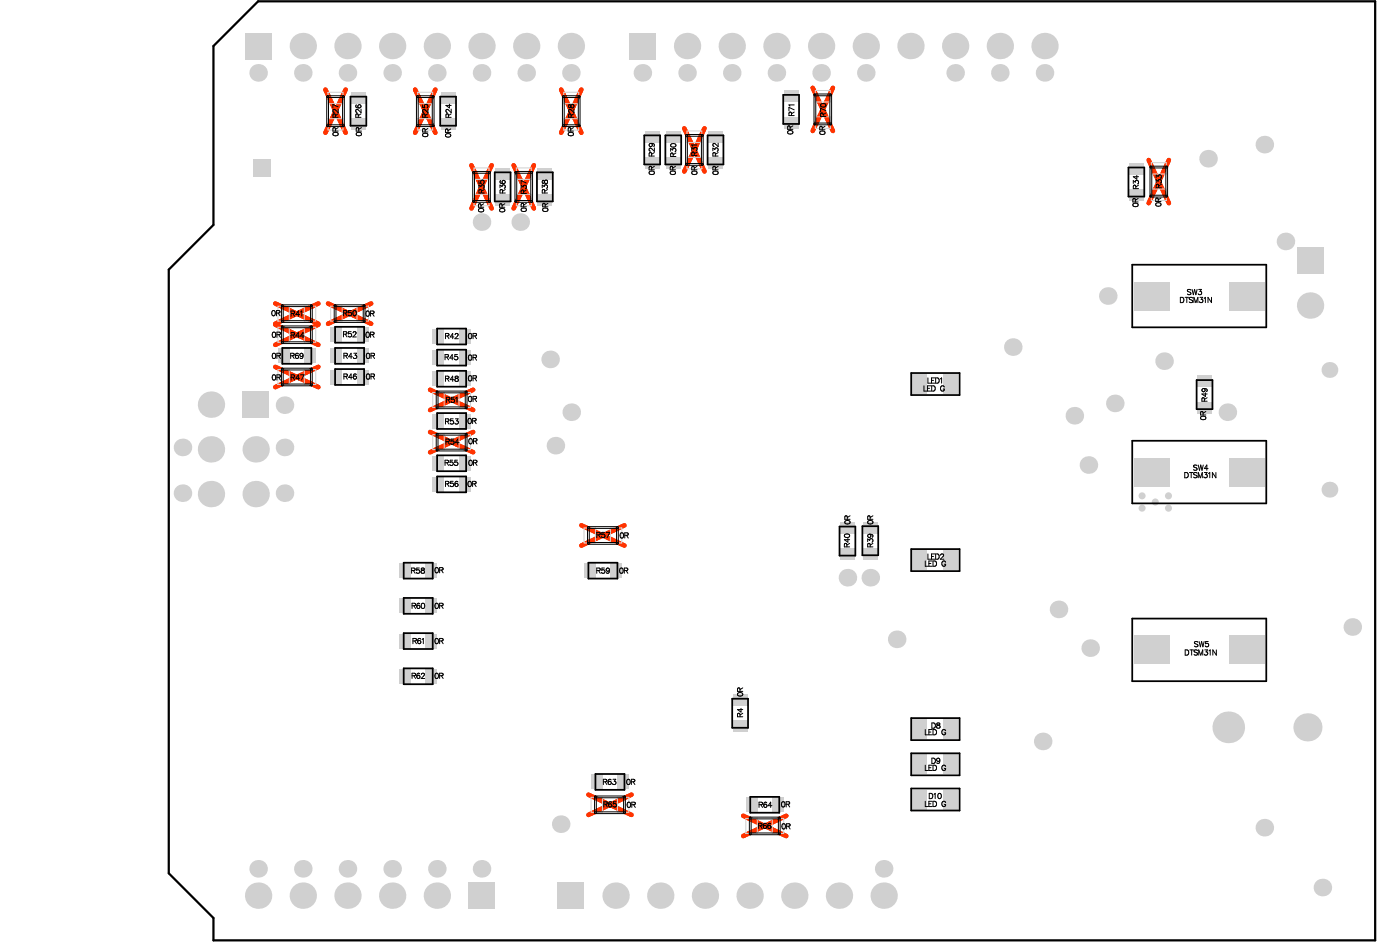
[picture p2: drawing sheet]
<svg xmlns="http://www.w3.org/2000/svg" width="132mm" height="89mm" viewBox="0 0 132 89" stroke-linecap="round" stroke-linejoin="round" font-family="sans-serif">
<g fill="none" stroke="#f30" stroke-width=".42">
<path d="M30.7 8.5l2 4M32.7 8.5l-2 4M39.2 8.5l1.9 4M41.1 8.5l-1.9 4M44.5 15.6l2 4.1M46.5 15.6l-2 4.1M48.5 15.6l1.9 4.1M50.4 15.6l-1.9 4.1M53 8.5l1.9 4M54.9 8.5l-1.9 4M64.7 12.1l1.9 4.1M66.6 12.1l-1.9 4.1"/>
<path d="M76.8 8.3l1.9 4.1M78.7 8.3l-1.9 4.1M108.5 15.1l2 4.1M110.5 15.1l-2 4.1M26 34.7l4.1 1.9M26 30.7l4.1 1.9M26 28.7l4.1 1.9M30.1 34.7l-4.1 1.9M30.1 30.7l-4.1 1.9M30.1 28.7l-4.1 1.9M31 28.7l4.1 1.9M35.1 28.7l-4.1 1.9"/>
<path d="M40.6 36.8l4.1 1.9M44.7 36.8l-4.1 1.9M40.6 40.8l4.1 1.9M44.7 40.8l-4.1 1.9M54.9 49.6l4.1 1.9M59 49.6l-4.1 1.9M55.6 75.1l4.1 1.9M59.7 75.1l-4.1 1.9M70.2 77.1l4.1 1.9M74.3 77.1l-4.1 1.9"/>
</g>
<path d="M24.4 .1h105.5v88.7h-109.7v-2.1l-4.3-4.2v-57l4.3-4.3v-16.9z" fill="none" stroke="#000" stroke-width=".21"/>
<g fill="#d0d0d0">
<circle cx="109.2" cy="47.4" r=".33"/>
<circle cx="107.9" cy="46.8" r=".33"/>
<circle cx="110.4" cy="46.8" r=".33"/>
<circle cx="110.4" cy="48" r=".33"/>
<circle cx="107.9" cy="48" r=".33"/>
<circle cx="125.6" cy="46.2" r=".75"/>
<circle cx="125.6" cy="34.9" r=".75"/>
<circle cx="123.5" cy="68.7" r="1.33"/>
<circle cx="123.8" cy="28.9" r="1.25"/>
<circle cx="116.1" cy="68.7" r="1.5"/>
<circle cx="94.5" cy="4.3" r="1.25"/>
<circle cx="98.7" cy="4.3" r="1.25"/>
<circle cx="83.5" cy="84.6" r="1.25"/>
<circle cx="86" cy="4.3" r="1.25"/>
<circle cx="81.8" cy="4.3" r="1.25"/>
<circle cx="75.1" cy="84.6" r="1.25"/>
<circle cx="70.8" cy="84.6" r="1.25"/>
<circle cx="66.6" cy="84.6" r="1.25"/>
<circle cx="73.4" cy="4.3" r="1.25"/>
<circle cx="69.1" cy="4.3" r="1.25"/>
<circle cx="62.4" cy="84.6" r="1.25"/>
<circle cx="58.2" cy="84.6" r="1.25"/>
<circle cx="53.9" cy="4.3" r="1.25"/>
<circle cx="41.3" cy="84.6" r="1.25"/>
<circle cx="45.5" cy="4.3" r="1.25"/>
<circle cx="41.3" cy="4.3" r="1.25"/>
<circle cx="28.6" cy="84.6" r="1.25"/>
<circle cx="32.8" cy="84.6" r="1.25"/>
<circle cx="32.8" cy="4.3" r="1.25"/>
<circle cx="28.6" cy="4.3" r="1.25"/>
<circle cx="19.9" cy="42.4" r="1.25"/>
<circle cx="19.9" cy="46.7" r="1.25"/>
<circle cx="19.9" cy="38.2" r="1.25"/>
<circle cx="79.3" cy="84.6" r="1.25"/>
<circle cx="90.3" cy="4.3" r="1.25"/>
<circle cx="77.6" cy="4.3" r="1.25"/>
<circle cx="37.1" cy="84.6" r="1.25"/>
<circle cx="24.4" cy="84.6" r="1.25"/>
<circle cx="24.2" cy="42.4" r="1.25"/>
<circle cx="24.2" cy="46.7" r="1.25"/>
<circle cx="49.7" cy="4.3" r="1.25"/>
<circle cx="37.1" cy="4.3" r="1.25"/>
<circle cx="64.9" cy="4.3" r="1.25"/>
<circle cx="121.5" cy="22.8" r=".83"/>
<circle cx="119.5" cy="78.2" r=".83"/>
<circle cx="119.5" cy="13.7" r=".83"/>
</g>
<g fill="#d0d0d0">
<path d="M52.7 83.3h2.5v2.5h-2.5z" fill-rule="evenodd"/>
<path d="M59.5 3.1h2.4v2.5h-2.4z" fill-rule="evenodd"/>
<path d="M44.3 83.3h2.4v2.5h-2.4z" fill-rule="evenodd"/>
<path d="M122.5 23.4h2.5v2.5h-2.5z" fill-rule="evenodd"/>
<path d="M23.1 3.1h2.5v2.5h-2.5z" fill-rule="evenodd"/>
<path d="M22.9 37h2.5v2.5h-2.5z" fill-rule="evenodd"/>
</g>
<path d="M108.8 15.4h1.4v1h-1.4z" fill="none" stroke="#d0d0d0" stroke-width=".09"/>
<g fill="#d0d0d0">
<circle cx="98.7" cy="6.9" r=".83"/>
<circle cx="94.5" cy="6.9" r=".83"/>
<circle cx="84.7" cy="60.4" r=".83"/>
<circle cx="82.2" cy="54.6" r=".83"/>
<circle cx="81.8" cy="6.9" r=".83"/>
</g>
<path d="M81.5 49.3h1.4v1.1h-1.4z" fill-rule="evenodd" fill="#d0d0d0"/>
<path d="M77 8.5h1.5v1.1h-1.5z" fill="none" stroke="#d0d0d0" stroke-width=".09"/>
<circle cx="77.6" cy="6.9" r=".83" fill="#d0d0d0"/>
<path d="M74.1 8.5h1.4v1.1h-1.4z" fill-rule="evenodd" fill="#d0d0d0"/>
<path d="M70.5 77.3h1.1v1.4h-1.1z" fill="none" stroke="#d0d0d0" stroke-width=".09"/>
<path d="M66.9 12.4h1.4v1.1h-1.4z" fill-rule="evenodd" fill="#d0d0d0"/>
<path d="M64.9 12.4h1.4v1.1h-1.4z" fill="none" stroke="#d0d0d0" stroke-width=".09"/>
<g fill="#d0d0d0">
<circle cx="64.9" cy="6.9" r=".83"/>
<circle cx="60.7" cy="6.9" r=".83"/>
</g>
<g fill="#d0d0d0">
<path d="M60.9 12.4h1.4v1.1h-1.4z" fill-rule="evenodd"/>
<path d="M58.3 73.1h1.1v1.5h-1.1z" fill-rule="evenodd"/>
<path d="M57.7 53.2h1.1v1.4h-1.1z" fill-rule="evenodd"/>
</g>
<path d="M57.7 49.9h1.1v1.4h-1.1z" fill="none" stroke="#d0d0d0" stroke-width=".09"/>
<path d="M55.2 53.2h1.1v1.4h-1.1z" fill-rule="evenodd" fill="#d0d0d0"/>
<path d="M53.3 8.7h1.4v1.1h-1.4zM55.2 49.9h1.1v1.4h-1.1z" fill="none" stroke="#d0d0d0" stroke-width=".09"/>
<g fill="#d0d0d0">
<circle cx="53.9" cy="6.9" r=".83"/>
<circle cx="52" cy="33.9" r=".83"/>
</g>
<g fill="#d0d0d0">
<path d="M50.8 15.9h1.4v1h-1.4z" fill-rule="evenodd"/>
<path d="M46.8 15.9h1.4v1h-1.4z" fill-rule="evenodd"/>
<path d="M43.4 43h1.1v1.5h-1.1z" fill-rule="evenodd"/>
<path d="M43.4 39.1h1.1v1.4h-1.1z" fill-rule="evenodd"/>
</g>
<path d="M43.4 37.1h1.1v1.4h-1.1z" fill="none" stroke="#d0d0d0" stroke-width=".09"/>
<path d="M43.4 33.1h1.1v1.4h-1.1z" fill-rule="evenodd" fill="#d0d0d0"/>
<path d="M44.8 15.9h1.4v1h-1.4z" fill="none" stroke="#d0d0d0" stroke-width=".09"/>
<g fill="#d0d0d0">
<path d="M40.2 63.2h1.1v1.4h-1.1z" fill-rule="evenodd"/>
<path d="M40.2 59.8h1.1v1.5h-1.1z" fill-rule="evenodd"/>
<path d="M40.2 56.5h1.1v1.4h-1.1z" fill-rule="evenodd"/>
<path d="M40.2 53.2h1.1v1.4h-1.1z" fill-rule="evenodd"/>
<path d="M40.9 43h1.1v1.5h-1.1z" fill-rule="evenodd"/>
<path d="M40.9 39.1h1.1v1.4h-1.1z" fill-rule="evenodd"/>
</g>
<path d="M40.9 37.1h1.1v1.4h-1.1z" fill="none" stroke="#d0d0d0" stroke-width=".09"/>
<path d="M40.9 33.1h1.1v1.4h-1.1z" fill-rule="evenodd" fill="#d0d0d0"/>
<path d="M39.5 8.7h1.4v1.1h-1.4z" fill="none" stroke="#d0d0d0" stroke-width=".09"/>
<g fill="#d0d0d0">
<circle cx="41.3" cy="6.9" r=".83"/>
<circle cx="37.1" cy="6.9" r=".83"/>
</g>
<g fill="#d0d0d0">
<path d="M37.7 63.2h1.1v1.4h-1.1z" fill-rule="evenodd"/>
<path d="M37.7 59.8h1.1v1.5h-1.1z" fill-rule="evenodd"/>
<path d="M37.7 56.5h1.1v1.4h-1.1z" fill-rule="evenodd"/>
<path d="M37.7 53.2h1.1v1.4h-1.1z" fill-rule="evenodd"/>
<path d="M33.7 32.9h1.1v1.4h-1.1z" fill-rule="evenodd"/>
</g>
<path d="M33.7 28.9h1.1v1.4h-1.1z" fill="none" stroke="#d0d0d0" stroke-width=".09"/>
<g fill="#d0d0d0">
<path d="M33.2 8.7h1.4v1.1h-1.4z" fill-rule="evenodd"/>
<path d="M31.2 32.9h1.1v1.4h-1.1z" fill-rule="evenodd"/>
</g>
<path d="M31 8.7h1.4v1.1h-1.4zM31.2 28.9h1.1v1.4h-1.1z" fill="none" stroke="#d0d0d0" stroke-width=".09"/>
<circle cx="26.9" cy="46.6" r=".83" fill="#d0d0d0"/>
<path d="M26.3 32.9h1v1.4h-1z" fill-rule="evenodd" fill="#d0d0d0"/>
<path d="M26.3 28.9h1v1.4h-1z" fill="none" stroke="#d0d0d0" stroke-width=".09"/>
<g fill="#d0d0d0">
<circle cx="24.4" cy="6.9" r=".83"/>
<circle cx="17.2" cy="46.6" r=".83"/>
<circle cx="116" cy="38.9" r=".83"/>
</g>
<path d="M108.8 17.9h1.4v1h-1.4z" fill="none" stroke="#d0d0d0" stroke-width=".09"/>
<g fill="#d0d0d0">
<circle cx="105.3" cy="38.1" r=".83"/>
<circle cx="104.7" cy="28" r=".83"/>
<circle cx="101.5" cy="39.3" r=".83"/>
<circle cx="98.5" cy="70" r=".83"/>
<circle cx="95.7" cy="32.8" r=".83"/>
</g>
<path d="M81.5 51.8h1.4v1.1h-1.4z" fill-rule="evenodd" fill="#d0d0d0"/>
<path d="M77 11h1.5v1.1h-1.5z" fill="none" stroke="#d0d0d0" stroke-width=".09"/>
<g fill="#d0d0d0">
<path d="M74.1 11h1.4v1.1h-1.4z" fill-rule="evenodd"/>
<path d="M70.5 75.3h1.1v1.4h-1.1z" fill-rule="evenodd"/>
<path d="M66.9 14.9h1.4v1h-1.4z" fill-rule="evenodd"/>
</g>
<path d="M64.9 14.9h1.4v1h-1.4z" fill="none" stroke="#d0d0d0" stroke-width=".09"/>
<path d="M60.9 14.9h1.4v1h-1.4z" fill-rule="evenodd" fill="#d0d0d0"/>
<path d="M58.3 75.3h1.1v1.4h-1.1z" fill="none" stroke="#d0d0d0" stroke-width=".09"/>
<circle cx="54" cy="38.9" r=".83" fill="#d0d0d0"/>
<path d="M53.3 11.2h1.4v1.1h-1.4z" fill="none" stroke="#d0d0d0" stroke-width=".09"/>
<g fill="#d0d0d0">
<path d="M50.8 18.4h1.4v1h-1.4z" fill-rule="evenodd"/>
<path d="M46.8 18.4h1.4v1h-1.4z" fill-rule="evenodd"/>
<path d="M43.4 45h1.1v1.5h-1.1z" fill-rule="evenodd"/>
</g>
<path d="M43.4 41.1h1.1v1.4h-1.1z" fill="none" stroke="#d0d0d0" stroke-width=".09"/>
<g fill="#d0d0d0">
<path d="M43.4 35.1h1.1v1.4h-1.1z" fill-rule="evenodd"/>
<path d="M43.4 31.1h1.1v1.4h-1.1z" fill-rule="evenodd"/>
</g>
<path d="M44.8 18.4h1.4v1h-1.4z" fill="none" stroke="#d0d0d0" stroke-width=".09"/>
<circle cx="41.3" cy="82.1" r=".83" fill="#d0d0d0"/>
<path d="M40.9 45h1.1v1.5h-1.1z" fill-rule="evenodd" fill="#d0d0d0"/>
<path d="M40.9 41.1h1.1v1.4h-1.1z" fill="none" stroke="#d0d0d0" stroke-width=".09"/>
<g fill="#d0d0d0">
<path d="M40.9 35.1h1.1v1.4h-1.1z" fill-rule="evenodd"/>
<path d="M40.9 31.1h1.1v1.4h-1.1z" fill-rule="evenodd"/>
</g>
<path d="M39.5 11.2h1.4v1.1h-1.4z" fill="none" stroke="#d0d0d0" stroke-width=".09"/>
<circle cx="37.1" cy="82.1" r=".83" fill="#d0d0d0"/>
<g fill="#d0d0d0">
<path d="M33.7 30.9h1.1v1.4h-1.1z" fill-rule="evenodd"/>
<path d="M33.7 34.9h1.1v1.4h-1.1z" fill-rule="evenodd"/>
<path d="M33.2 11.2h1.4v1.1h-1.4z" fill-rule="evenodd"/>
<path d="M31.2 30.9h1.1v1.4h-1.1z" fill-rule="evenodd"/>
<path d="M31.2 34.9h1.1v1.4h-1.1z" fill-rule="evenodd"/>
</g>
<path d="M31 11.2h1.4v1.1h-1.4z" fill="none" stroke="#d0d0d0" stroke-width=".09"/>
<g fill="#d0d0d0">
<circle cx="26.9" cy="42.3" r=".83"/>
<circle cx="26.9" cy="38.3" r=".83"/>
</g>
<path d="M26.3 34.9h1v1.4h-1zM26.3 30.9h1v1.4h-1z" fill="none" stroke="#d0d0d0" stroke-width=".09"/>
<g fill="#d0d0d0">
<circle cx="24.4" cy="82.1" r=".83"/>
<circle cx="17.2" cy="42.3" r=".83"/>
<circle cx="110" cy="34.1" r=".83"/>
<circle cx="103" cy="61.2" r=".83"/>
<circle cx="100" cy="57.6" r=".83"/>
<circle cx="102.9" cy="43.9" r=".83"/>
<circle cx="80.1" cy="54.6" r=".83"/>
<circle cx="90.3" cy="6.9" r=".83"/>
</g>
<g fill="#d0d0d0">
<path d="M113.1 35.5h1.4v1.1h-1.4z" fill-rule="evenodd"/>
<path d="M106.7 15.4h1.4v1.1h-1.4z" fill-rule="evenodd"/>
<path d="M79.4 49.3h1.4v1.1h-1.4z" fill-rule="evenodd"/>
</g>
<path d="M73 77.3h1.1v1.4h-1.1z" fill="none" stroke="#d0d0d0" stroke-width=".09"/>
<g fill="#d0d0d0">
<path d="M69.2 68.1h1.4v1.1h-1.4z" fill-rule="evenodd"/>
<path d="M55.8 73.1h1.1v1.5h-1.1z" fill-rule="evenodd"/>
<path d="M62.9 12.4h1.4v1.1h-1.4z" fill-rule="evenodd"/>
</g>
<g fill="#d0d0d0">
<circle cx="73.4" cy="6.9" r=".83"/>
<circle cx="69.1" cy="6.9" r=".83"/>
<circle cx="53" cy="77.8" r=".83"/>
<circle cx="45.5" cy="21" r=".83"/>
<circle cx="49.2" cy="21" r=".83"/>
</g>
<path d="M48.8 15.9h1.4v1h-1.4z" fill="none" stroke="#d0d0d0" stroke-width=".09"/>
<g fill="#d0d0d0">
<path d="M41.6 8.7h1.5v1.1h-1.5z" fill-rule="evenodd"/>
<path d="M28.8 32.9h1v1.4h-1z" fill-rule="evenodd"/>
</g>
<g fill="#d0d0d0">
<circle cx="49.7" cy="6.9" r=".83"/>
<circle cx="45.5" cy="6.9" r=".83"/>
</g>
<path d="M28.8 28.9h1v1.4h-1z" fill="none" stroke="#d0d0d0" stroke-width=".09"/>
<g fill="#d0d0d0">
<circle cx="32.8" cy="6.9" r=".83"/>
<circle cx="28.6" cy="6.9" r=".83"/>
<circle cx="125" cy="83.8" r=".83"/>
<circle cx="127.8" cy="59.2" r=".83"/>
<circle cx="114.2" cy="15" r=".83"/>
<circle cx="83.5" cy="82.1" r=".83"/>
</g>
<g fill="#d0d0d0">
<path d="M107.2 60h3.3v2.7h-3.3z" fill-rule="evenodd"/>
<path d="M107.2 43.3h3.3v2.6h-3.3z" fill-rule="evenodd"/>
<path d="M113.1 38h1.4v1.1h-1.4z" fill-rule="evenodd"/>
<path d="M107.2 26.6h3.3v2.7h-3.3z" fill-rule="evenodd"/>
<path d="M106.7 17.9h1.4v1.1h-1.4z" fill-rule="evenodd"/>
<path d="M89.1 67.9h1.4v1.9h-1.4z" fill-rule="evenodd"/>
<path d="M86.2 67.9h1.4v1.9h-1.4z" fill-rule="evenodd"/>
<path d="M89.1 71.3h1.4v1.8h-1.4z" fill-rule="evenodd"/>
<path d="M86.2 71.3h1.4v1.8h-1.4z" fill-rule="evenodd"/>
<path d="M89.1 74.6h1.4v1.8h-1.4z" fill-rule="evenodd"/>
<path d="M86.2 74.6h1.4v1.8h-1.4z" fill-rule="evenodd"/>
<path d="M89.1 52h1.4v1.8h-1.4z" fill-rule="evenodd"/>
<path d="M86.2 52h1.4v1.8h-1.4z" fill-rule="evenodd"/>
<path d="M79.4 51.8h1.4v1.1h-1.4z" fill-rule="evenodd"/>
<path d="M73 75.3h1.1v1.4h-1.1z" fill-rule="evenodd"/>
<path d="M69.2 65.6h1.4v1.1h-1.4z" fill-rule="evenodd"/>
</g>
<path d="M55.8 75.3h1.1v1.4h-1.1z" fill="none" stroke="#d0d0d0" stroke-width=".09"/>
<g fill="#d0d0d0">
<circle cx="52.5" cy="42.1" r=".83"/>
<circle cx="45.5" cy="82.1" r=".83"/>
</g>
<path d="M62.9 14.9h1.4v1h-1.4z" fill-rule="evenodd" fill="#d0d0d0"/>
<path d="M48.8 18.4h1.4v1h-1.4z" fill="none" stroke="#d0d0d0" stroke-width=".09"/>
<path d="M41.6 11.2h1.5v1.1h-1.5z" fill-rule="evenodd" fill="#d0d0d0"/>
<g fill="#d0d0d0">
<circle cx="32.8" cy="82.1" r=".83"/>
<circle cx="28.6" cy="82.1" r=".83"/>
</g>
<path d="M28.8 34.9h1v1.4h-1zM28.8 30.9h1v1.4h-1z" fill="none" stroke="#d0d0d0" stroke-width=".09"/>
<g fill="#d0d0d0">
<path d="M89.1 35.4h1.4v1.8h-1.4z" fill-rule="evenodd"/>
<path d="M86.2 35.4h1.4v1.8h-1.4z" fill-rule="evenodd"/>
<path d="M116.1 60h3.4v2.7h-3.4z" fill-rule="evenodd"/>
<path d="M116.1 43.3h3.4v2.6h-3.4z" fill-rule="evenodd"/>
<path d="M116.1 26.6h3.4v2.7h-3.4z" fill-rule="evenodd"/>
<path d="M23.9 15h1.7v1.7h-1.7z" fill-rule="evenodd"/>
</g>
<g fill="none" stroke="#000" stroke-width=".17">
<path d="M33.1 9.1h1.5v2.8h-1.5zM41.6 9.1h1.5v2.8h-1.5zM46.7 16.3h1.5v2.7h-1.5zM50.7 16.3h1.5v2.7h-1.5zM60.9 12.8h1.5v2.7h-1.5zM62.9 12.8h1.5v2.7h-1.5zM66.9 12.8h1.5v2.7h-1.5zM74 9h1.5v2.7h-1.5zM106.6 15.8h1.5v2.8h-1.5zM26.7 32.9h2.7v1.5h-2.7zM31.7 30.9h2.7v1.5h-2.7zM31.7 32.9h2.7v1.5h-2.7z"/>
<path d="M31.7 34.9h2.7v1.5h-2.7zM41.3 31h2.7v1.5h-2.7zM41.3 33h2.7v1.5h-2.7zM41.3 35h2.7v1.5h-2.7zM41.3 39h2.7v1.5h-2.7zM86.1 35.2h4.6v2.1h-4.6zM107 25h12.7v5.9h-12.7zM113.1 35.9h1.5v2.7h-1.5zM38.1 53.1h2.8v1.5h-2.8zM38.1 56.5h2.8v1.5h-2.8zM38.1 59.8h2.8v1.5h-2.8zM41.3 43h2.7v1.5h-2.7z"/>
<path d="M41.3 45h2.7v1.5h-2.7zM55.6 53.1h2.7v1.5h-2.7zM79.3 49.7h1.5v2.8h-1.5zM81.5 49.7h1.5v2.7h-1.5zM86.1 51.9h4.6v2h-4.6zM107 41.6h12.7v5.9h-12.7zM107 58.4h12.7v5.9h-12.7zM38.1 63.1h2.8v1.5h-2.8zM56.3 73.1h2.7v1.5h-2.7zM69.2 66h1.5v2.7h-1.5zM70.9 75.3h2.7v1.5h-2.7zM86.1 67.8h4.6v2.1h-4.6z"/>
<path d="M86.1 71.1h4.6v2.1h-4.6zM86.1 74.5h4.6v2.1h-4.6z"/>
</g>
<g fill="none" stroke="#000" stroke-width=".09">
<path d="M30.9 9.1l1.6-.1v.1v.1h-1.5zM30.9 11.8h1.6v.1v.1h-1.5zM30.9 9.1h.1v2.8v.1l-.1-.1zM31.5 12.6a.25 .25 0 0 1 .3-.1 .25 .25 0 0 1 .1 .3 .25 .25 0 0 1-.3 .1 .25 .25 0 0 1-.1-.3zM31.7 12.4v-.3h-.2v.3h.5M31.7 11.1v-.3h-.2v.3h.5M32 10.3v.3l-.4-.3-.1 .2 .1 .1M32 10.1l-.5-.2v.3M32 12.1l-.3 .1M32 10.7l-.3 .2M32.4 9.1h.1v2.8v.1l-.1-.1zM33.7 12.6a.25 .25 0 0 1 .3-.1 .25 .25 0 0 1 .1 .3 .25 .25 0 0 1-.3 .1 .25 .25 0 0 1-.1-.3z"/>
<path d="M33.7 9.9l-.1 .2 .3 .1M33.9 11.1l-.1-.3h-.1l-.1 .3h.5M33.9 12.4v-.3h-.2v.3h.5M33.9 9.9h.1M33.9 9.9l-.1 .1 .1 .2M34 9.9l.1 .2-.2 .1M34.1 10.3v.3l-.4-.3-.1 .2 .1 .1M34.1 10.7l-.2 .2M34.2 12.1l-.3 .1M39.4 9.1l1.5-.1 .1 .1-.1 .1h-1.5zM39.4 11.8h1.5l.1 .1-.1 .1h-1.5zM39.4 9.1h.1v2.8l-.1 .1v-.1z"/>
<path d="M39.9 9.9v.2l.2 .1a.18 .18 0 0 1 0-.3 .18 .18 0 0 1 .3 0 .18 .18 0 0 1-.1 .3M40 12.6a.25 .25 0 0 1 .3 0 .25 .25 0 0 1 .1 .2 .25 .25 0 0 1-.3 .1 .25 .25 0 0 1-.1-.3zM40.2 11.1l-.1-.3h-.1l-.1 .3h.5M40.2 12.5l-.1-.3h-.1l-.1 .3h.5M40.4 10.3v.3l-.4-.3-.1 .2 .2 .1M40.4 12.1l-.2 .2M40.4 10.7l-.2 .2M40.9 9.1h.1v2.8l-.1 .1-.1-.1zM42.1 12.7a.25 .25 0 0 1 .3-.1 .25 .25 0 0 1 .2 .3 .25 .25 0 0 1-.3 .1 .25 .25 0 0 1-.2-.3zM42.3 12.5v-.3h-.2v.3h.5M42.4 11.1v-.3h-.2l-.1 .3h.5M42.5 9.8v.4l-.4-.2h.5"/>
<path d="M42.6 12.2l-.3 .1M42.6 10.3v.3l-.4-.3-.1 .2 .2 .1M42.6 10.7l-.2 .2M44.7 16.2l.1 .1v2.7v.1l-.1-.1zM44.7 19l1.6-.1v.1v.1h-1.5zM44.7 16.2h1.6v.1v.1h-1.5zM45.2 19.8a.25 .25 0 0 1 .3-.1 .25 .25 0 0 1 .2 .2 .25 .25 0 0 1-.3 .1 .25 .25 0 0 1-.2-.2zM45.3 17.1v.2h.2a.18 .18 0 0 1 0-.2 .18 .18 0 0 1 .2 0 .18 .18 0 0 1 0 .2M45.4 19.6v-.3h-.1l-.1 .3h.5M45.5 17.5l-.1 .1-.1-.1v.2M45.5 18.2v-.3h-.2v.3h.5M45.5 17.5a.18 .18 0 0 1 .2 0 .18 .18 0 0 1 0 .3"/>
<path d="M45.5 17.5h.1M45.7 19.2l-.3 .2M45.8 17.9l-.3 .2M46.2 16.2l.1 .1v2.7v.1l-.1-.1zM47.2 19.8a.25 .25 0 0 1 .3-.1 .25 .25 0 0 1 .2 .2 .25 .25 0 0 1-.3 .1 .25 .25 0 0 1-.2-.2zM47.2 17.7v-.2l.2 .1a.17 .17 0 0 1 .3-.1 .17 .17 0 0 1 0 .3M47.3 17.1v.2h.3M47.4 17.2l.2-.2 .1 .2M47.4 17.2h.1M47.4 17.2l.2 .1M47.4 19.6v-.3h-.1l-.1 .3h.5M47.5 18.2v-.3h-.2l-.1 .3h.5"/>
<path d="M47.7 19.2l-.3 .2M47.7 17.9l-.2 .2M47.7 17.2h.1M47.7 17.2l-.1 .1M48.7 16.2l.1 .1v2.7l-.1 .1v-.1zM48.7 19l1.5-.1 .1 .1-.1 .1h-1.5zM48.7 16.2h1.5l.1 .1-.1 .1h-1.5zM49.2 17.8v-.3l.2 .2a.18 .18 0 0 1 .3-.2 .17 .17 0 0 1-.1 .3M49.3 19.7a.25 .25 0 0 1 .3-.1 .25 .25 0 0 1 .1 .3 .25 .25 0 0 1-.3 .1 .25 .25 0 0 1-.1-.3zM49.5 19.5v-.3h-.2l-.1 .3h.5M49.5 18.3v-.3h-.2l-.1 .3h.5M49.7 17.3l-.5-.2v.3"/>
<path d="M49.7 19.2l-.2 .2M49.7 17.9l-.2 .2M50.2 16.2l.1 .1v2.7l-.1 .1v-.1zM51.2 17.7v-.2l.2 .1a.17 .17 0 0 1 .3-.1 .17 .17 0 0 1-.1 .3M51.3 17.1v.2h.1a.2 .2 0 0 1 .1-.2 .2 .2 0 0 1 .2 0v.2a.2 .2 0 0 1-.2 0 .2 .2 0 0 1-.1-.2zM51.3 19.7a.25 .25 0 0 1 .3-.1 .25 .25 0 0 1 .2 .3 .25 .25 0 0 1-.4 .1 .25 .25 0 0 1-.1-.3zM51.5 18.2v-.3h-.2l-.1 .3h.5M51.5 19.5v-.3h-.2v.3h.5M51.7 17.9l-.2 .2M51.8 19.2l-.3 .2M53.2 9.1l1.5-.1 .1 .1-.1 .1h-1.5zM53.2 11.8h1.5l.1 .1-.1 .1h-1.5z"/>
<path d="M53.2 9.1h.1v2.8l-.1 .1-.1-.1zM53.7 12.6a.25 .25 0 0 1 .3-.1 .25 .25 0 0 1 .2 .3 .25 .25 0 0 1-.3 .1 .25 .25 0 0 1-.2-.3zM53.8 9.9v.2v.1l.3-.3a.17 .17 0 0 1 .1 .1 .17 .17 0 0 1-.1 .2l-.2-.3zM53.9 12.4v-.3h-.2v.3h.5M54 11.1l-.1-.3h-.1l-.1 .3h.5M54.2 12.1l-.3 .1M54.2 10.3v.3l-.4-.3-.1 .2 .1 .1M54.2 10.7l-.2 .2M54.7 9.1h.1v2.8l-.1 .1-.1-.1zM61.4 16.2a.25 .25 0 0 1 .3-.1 .25 .25 0 0 1 .1 .3 .25 .25 0 0 1-.3 .1 .25 .25 0 0 1-.1-.3zM61.4 14.3h.1M61.5 13.5l.3 .1v.2"/>
<path d="M61.6 16l-.1-.2-.1-.1-.1 .3h.5M61.6 14.7l-.1-.2-.1-.1-.1 .3h.5M61.8 14v.3l-.3-.3-.2 .1 .1 .2M61.8 15.7l-.2 .2M61.8 14.4l-.2 .2M63.4 16.2a.25 .25 0 0 1 .3-.1 .25 .25 0 0 1 .1 .3 .25 .25 0 0 1-.3 .1 .25 .25 0 0 1-.1-.3zM63.4 13.6a.25 .25 0 0 1 .3-.1 .25 .25 0 0 1 .1 .3 .25 .25 0 0 1-.3 .1 .25 .25 0 0 1-.1-.3zM63.6 16l-.1-.2-.1-.1-.1 .3h.5M63.6 14.1v.1l-.2-.2v.3M63.6 14a.18 .18 0 0 1 .3 .1 .18 .18 0 0 1-.1 .2M63.6 14.8v-.3h-.2v.3h.5M63.6 14v.1"/>
<path d="M63.8 15.7l-.2 .2M63.9 14.4l-.3 .2M64.8 15.5l1.6-.1v.1v.1h-1.5zM64.8 12.7h1.6v.1v.1h-1.5zM64.8 12.7l.2 .1v2.7l-.1 .1-.1-.1zM65.4 14.2v-.3l.2 .2a.17 .17 0 0 1 .2-.1 .17 .17 0 0 1 0 .3M65.4 16.2a.25 .25 0 0 1 .3-.1 .25 .25 0 0 1 .1 .3 .25 .25 0 0 1-.3 .1 .25 .25 0 0 1-.1-.3zM65.4 14.4v.3h.5M65.4 14.4h.2v.3M65.4 14.4h.1M65.6 16v-.2l-.2-.1v.3h.5M65.9 15.7l-.3 .2"/>
<path d="M65.9 14.4l-.3 .1M65.9 13.7h-.5l.1 .1M66.3 12.7l.1 .1v2.7v.1l-.1-.1zM67.4 14.2v-.2l.2 .1a.17 .17 0 0 1 .2-.1 .17 .17 0 0 1 0 .3M67.4 16.2a.25 .25 0 0 1 .3-.1 .25 .25 0 0 1 .1 .3 .25 .25 0 0 1-.3 .1 .25 .25 0 0 1-.1-.3zM67.5 13.8h.1M67.6 14.7v-.2l-.2-.1v.3h.5M67.6 16v-.2l-.2-.1v.3h.5M67.9 13.5v.4l-.4-.4-.1 .1 .1 .2M67.9 15.7l-.3 .2M67.9 14.4l-.3 .2M74.4 12.4a.25 .25 0 0 1 .4-.1 .25 .25 0 0 1 .1 .3 .25 .25 0 0 1-.3 .1 .25 .25 0 0 1-.2-.3z"/>
<path d="M74.7 12.2l-.1-.3h-.1l-.1 .3h.5M74.8 10.9v-.3h-.2v.3h.4M74.9 11.9l-.2 .2M75 10.4l-.4-.3v.4M75 10.6l-.2 .1M75 9.9h-.4v.1M76.9 8.9l.2 .1v2.7l-.1 .1-.1-.1zM76.9 8.9h1.6l.1 .1h-.1h-1.5zM76.9 11.6h1.6l.1 .1-.1 .1h-1.5zM77.5 12.4a.25 .25 0 0 1 .3-.1 .25 .25 0 0 1 .1 .3 .25 .25 0 0 1-.3 .1 .25 .25 0 0 1-.1-.3zM77.6 9.8a.25 .25 0 0 1 .3 0 .25 .25 0 0 1 .1 .2 .25 .25 0 0 1-.3 .1 .25 .25 0 0 1-.1-.3zM77.7 12.3v-.3h-.2v.3h.5"/>
<path d="M77.8 11v-.3h-.2l-.1 .3h.5M78 11.9l-.3 .2M78 10.5l-.5-.3v.4M78 10.7l-.2 .1M78.4 8.9l.2 .1v2.7l-.1 .1-.1-.1zM107.1 19.3a.25 .25 0 0 1 .3-.1 .25 .25 0 0 1 .1 .2 .25 .25 0 0 1-.3 .1 .25 .25 0 0 1-.1-.2zM107.1 17.3v-.2l.2 .1a.17 .17 0 0 1 .2-.1 .17 .17 0 0 1 0 .3M107.2 18.8h-.1l-.1 .3h.5M107.2 18.8h.1M107.3 18.8v.3M107.3 17.8v-.3h-.2v.3h.5M107.4 16.6v.3l-.3-.2h.5"/>
<path d="M107.5 18.7l-.2 .2M107.6 17.5l-.3 .1M108.7 15.7h1.5l.1 .1-.1 .1h-1.4zM108.7 18.5l1.5-.1 .1 .1-.1 .1h-1.4zM108.7 15.7l.1 .1v2.7v.1l-.1-.1zM109.2 19.2a.25 .25 0 0 1 .3-.1 .25 .25 0 0 1 .2 .3 .25 .25 0 0 1-.3 .1 .25 .25 0 0 1-.2-.3zM109.3 17.2v-.2l.1 .1a.17 .17 0 0 1 .3-.1 .17 .17 0 0 1 0 .3M109.3 16.8v-.3l.1 .2a.17 .17 0 0 1 .3-.1 .17 .17 0 0 1 0 .2M109.4 19v-.3h-.1l-.1 .3h.5M109.5 17.7v-.3h-.2v.3h.4M109.7 18.7l-.3 .2M109.7 17.4l-.2 .2"/>
<path d="M110.2 15.7l.1 .1v2.7l-.1 .1v-.1zM25.8 29.4a.23 .23 0 0 1 .2 .2 .23 .23 0 0 1-.2 .2l-.1-.2zM25.8 33.4a.23 .23 0 0 1 .3 .2 .23 .23 0 0 1-.3 .2l-.1-.2zM25.8 31.4a.23 .23 0 0 1 .3 .2 .23 .23 0 0 1-.3 .2l-.1-.1zM25.8 35.4a.23 .23 0 0 1 .3 .2 .23 .23 0 0 1-.3 .3l-.1-.2zM26.1 29.6l.3-.1v-.1l-.3-.1v.5M26.2 33.6h.3v-.2h-.3v.5M26.2 31.6h.3v-.2h-.3v.5M26.2 35.6h.3v-.2h-.3v.5M26.3 29.6l.2 .2M26.3 33.6l.2 .3M26.3 31.6l.2 .3"/>
<path d="M26.3 35.6l.2 .3M26.6 28.8l.2 .1v1.5l-.1 .1-.1-.1zM26.6 34.8l.2 .1v1.5h-.1h-.1zM26.6 30.8l.2 .1v1.5h-.1h-.1zM26.6 36.3h2.8l.1 .1h-.1h-2.7zM26.6 34.8h2.8l.1 .1h-.1h-2.7zM26.6 32.3h2.8l.1 .1h-.1h-2.7zM26.6 30.8h2.8l.1 .1-.1 .1h-2.7zM26.6 28.8h2.8l.1 .1-.1 .1h-2.7zM26.6 30.3h2.8l.1 .1-.1 .1h-2.7zM27.5 33.6h.3v-.2h-.3v.5M27.5 29.6h.3v-.2h-.3v.5"/>
<path d="M27.5 31.6h.3v-.1l-.3-.1v.5M27.5 35.6h.3v-.2h-.3v.5M27.6 33.6l.2 .3M27.7 29.6l.1 .3M27.7 35.6l.1 .3M27.7 31.6l.1 .3M28.2 33.4h-.2l-.1 .3M28.3 31.7h-.3l.2-.3v.5M28.3 29.7h-.3l.2-.3v.5M28.3 35.7h-.3l.2-.3v.5M28.4 29.5l.1-.1v.5M28.4 35.4h.3l-.2 .5"/>
<path d="M28.6 33.5v.3h-.2M28.8 31.7h-.4l.2-.3v.5M29.4 28.8l.1 .1v1.5l-.1 .1-.1-.1zM29.4 34.8l.1 .1v1.5h-.1h-.1zM29.4 30.8l.1 .1v1.5h-.1h-.1zM31.6 28.8l.1 .1v1.5v.1l-.1-.1zM31.6 30.3h2.8l.1 .1-.1 .1h-2.7zM31.6 28.8h2.8l.1 .1-.1 .1h-2.7zM32.5 29.6l.2-.1 .1-.1-.3-.1v.5M32.5 31.6l.2-.1 .1-.1-.3-.1v.5M32.5 33.6h.3v-.2h-.3v.5M32.6 31.6l.2 .2"/>
<path d="M32.6 29.6l.2 .2M32.7 33.6l.1 .3M32.7 35.6l.1 .2M32.8 35.5l-.3 .1M32.8 35.5v-.2h-.3v.5M32.8 35.5h.1M33.2 31.3h-.3v.2a.18 .18 0 0 1 .3 0 .18 .18 0 0 1 0 .3 .18 .18 0 0 1-.3-.1M33.2 29.3h-.3v.2a.18 .18 0 0 1 .3 0 .18 .18 0 0 1 0 .3 .18 .18 0 0 1-.3-.1M33.3 33.7h-.4l.3-.3v.5M33.3 35.6h-.4l.3-.3v.5M33.4 31.4l.1-.1 .2 .1-.4 .4h.4M33.4 35.6l.1 .2"/>
<path d="M33.4 29.4a.23 .23 0 0 1 .3 .2 .23 .23 0 0 1-.3 .2l-.1-.2zM33.4 33.4h.3l-.2 .2a.17 .17 0 0 1 .2 .2 .17 .17 0 0 1-.3 0M33.5 35.5h.1M33.5 35.8h.1M33.5 35.5l-.1 .1M33.5 35.5l.2 .1-.2 .2M33.7 35.4l-.2-.1-.1 .3M34.3 28.8l.2 .1v1.5l-.1 .1-.1-.1zM34.6 31.4a.23 .23 0 0 1 .3 .2 .23 .23 0 0 1-.3 .2v-.1zM34.6 29.4a.23 .23 0 0 1 .3 .2 .23 .23 0 0 1-.3 .2v-.1zM34.7 33.4a.23 .23 0 0 1 .3 .2 .23 .23 0 0 1-.3 .2l-.1-.2zM34.7 35.3a.23 .23 0 0 1 .3 .3 .23 .23 0 0 1-.3 .2l-.1-.2z"/>
<path d="M35 29.6h.3v-.2h-.3v.5M35 31.6h.3v-.2h-.3v.5M35.1 33.6h.2l.1-.2h-.3v.5M35.1 35.6l.2-.1 .1-.1-.3-.1v.5M35.2 31.6l.1 .3M35.2 29.6l.1 .3M35.2 33.6l.2 .3M35.2 35.6l.2 .2M41.2 37h.2v1.5l-.1 .1-.1-.1zM41.2 38.5l2.8-.1 .1 .1-.1 .1h-2.7zM41.2 37l2.8-.1 .1 .1-.1 .1h-2.7zM42.1 33.7h.2l.1-.2h-.3v.5"/>
<path d="M42.1 35.8l.3-.1v-.1l-.3-.1v.5M42.1 39.8h.3v-.2h-.3v.5M42.2 37.8l.3-.1v-.1l-.3-.1v.5M42.2 33.7l.2 .3M42.3 39.8l.1 .3M42.3 35.8l.1 .2M42.3 31.7l.1 .3M42.3 37.8l.2 .2M42.4 31.5h-.3v.5M42.4 31.5h.1M42.4 31.5v.2h-.3M42.6 37.9v.1"/>
<path d="M42.6 38h.1M42.8 39.6h-.2v.2a.18 .18 0 0 1 .2 0 .18 .18 0 0 1 0 .2 .18 .18 0 0 1-.3 0M42.9 33.8h-.4l.2-.3v.5M42.9 31.8h-.4l.3-.3v.5M42.9 35.9h-.4l.3-.4v.5M42.9 37.5h-.2l-.1 .2a.18 .18 0 0 1 .3 0 .18 .18 0 0 1 0 .3 .18 .18 0 0 1-.2 0M43 40h.1M43 31.6l.1-.1 .2 .1-.3 .4h.3M43 39.6h.3l-.2 .1a.18 .18 0 0 1 .2 .3 .17 .17 0 0 1-.3 0M43 35.5v.2a.2 .2 0 0 1 .3 .1 .2 .2 0 0 1 0 .2h-.3v-.2l.3-.2v-.1zM43.1 37.6l.1-.1v.5M43.2 33.5h-.2v.2a.18 .18 0 0 1 .2 0 .18 .18 0 0 1 0 .3 .18 .18 0 0 1-.3-.1"/>
<path d="M44 37h.1v1.5l-.1 .1v-.1zM44.3 39.5a.23 .23 0 0 1 .2 .3 .23 .23 0 0 1-.2 .2l-.1-.2zM44.3 37.5a.23 .23 0 0 1 .3 .2 .23 .23 0 0 1-.3 .2v-.2zM44.3 31.5a.23 .23 0 0 1 .3 .2 .23 .23 0 0 1-.3 .3v-.2zM44.3 33.6a.23 .23 0 0 1 .3 .2 .23 .23 0 0 1-.3 .2v-.2zM44.3 35.5a.23 .23 0 0 1 .3 .2 .23 .23 0 0 1-.3 .3v-.2zM44.7 39.8l.2-.1 .1-.1-.3-.1v.5M44.7 33.8l.3-.1v-.1l-.3-.1v.5M44.7 37.7h.3v-.2l-.3-.1v.5M44.7 31.7h.3v-.2h-.3v.5M44.7 35.7h.3v-.2h-.3v.5M44.8 39.8l.2 .2"/>
<path d="M44.9 37.7l.1 .2M44.9 33.8l.1 .2M44.9 31.7l.1 .3M44.9 35.7l.1 .3M87.3 36.4v.5h.3M87.6 36.7h.2M87.7 35.7v.5h.3M88 36.4h-.4v.5h.4M88 35.9h.2M88 36.4h.2a.27 .27 0 0 1 .2 .3 .27 .27 0 0 1-.2 .2h-.2zM88.3 35.7h-.3v.5h.3M88.4 35.7h.2a.27 .27 0 0 1 .2 .2 .27 .27 0 0 1-.2 .3h-.2z"/>
<path d="M88.9 35.8l.1-.1v.5M89.2 36.6a.18 .18 0 0 0-.2-.2 .18 .18 0 0 0-.1 .2v.1a.18 .18 0 0 0 .2 .2 .18 .18 0 0 0 .1-.2h-.1M111.5 28.1h.2a.27 .27 0 0 1 .2 .2 .27 .27 0 0 1-.2 .3h-.2zM112 28.1h.3M112.1 28.1v.5M112.4 28.2v.1M112.4 28.3l.3 .1v.1l-.1 .1-.2-.1M112.5 27.6h.1M112.5 27.6v.2h-.3M112.5 27.4l-.1-.1-.2 .1v.1l.3 .1M112.6 27.3l.2 .5 .1-.5 .1 .5 .1-.5M112.7 28.2l-.2-.1-.1 .1"/>
<path d="M112.8 28.6v-.5l.2 .5 .2-.5v.5M113.3 27.3h.2l-.1 .2a.17 .17 0 0 1 .1 .3 .17 .17 0 0 1-.3-.1M113.4 28.1h.2l-.1 .2a.17 .17 0 0 1 .1 .2 .17 .17 0 0 1-.3 0M113.5 39.4a.25 .25 0 0 1 .3-.1 .25 .25 0 0 1 .1 .3 .25 .25 0 0 1-.3 .1 .25 .25 0 0 1-.1-.3zM113.7 39.2v-.3h-.2l-.1 .3h.5M113.7 36.7l.3 .1v.2M113.8 28.2l.1-.1v.5M113.8 37.9v-.3h-.2v.3h.5M113.9 37.1v.3l-.3-.2h.5M113.9 38.9l-.2 .1M114.1 37.6l-.3 .1M114.5 28.1v.5l-.4-.5v.5"/>
<path d="M38.9 53.9h.3v-.2l-.3-.1v.5M38.9 57.2h.3v-.2h-.3v.5M39.1 53.9l.1 .2M39.1 57.2l.2 .3M39.6 53.6h-.2v.3a.18 .18 0 0 1 .2 0 .18 .18 0 0 1 0 .2 .18 .18 0 0 1-.3 0M39.7 57h-.2l-.1 .3M39.8 53.7v.1l.3 .2a.17 .17 0 0 1-.2 .2 .17 .17 0 0 1-.1-.2l.3-.2v-.1zM39.9 57a.23 .23 0 0 1 .2 .2 .23 .23 0 0 1-.2 .2l-.1-.1zM41.2 53.6a.23 .23 0 0 1 .2 .3 .23 .23 0 0 1-.2 .2l-.1-.2zM41.2 57a.23 .23 0 0 1 .2 .2 .23 .23 0 0 1-.2 .2l-.1-.1zM41.2 41h.2v1.5l-.1 .1-.1-.1zM41.2 42.4h2.8l.1 .1-.1 .1h-2.7z"/>
<path d="M41.2 41l2.8-.1 .1 .1-.1 .1h-2.7zM41.5 53.8h.3v-.1l-.3-.1v.5M41.5 57.2h.3v-.2h-.3v.5M41.7 57.2l.2 .3M41.7 53.8l.2 .3M42.1 43.7h.2l.1-.2h-.3v.5M42.1 41.7h.3v-.2h-.3v.5M42.2 43.7l.2 .3M42.3 45.7l.1 .3M42.3 41.7l.2 .3M42.4 45.7h-.3M42.4 45.6v-.1h-.3v.5"/>
<path d="M42.4 45.6v.1M42.8 43.5h-.3v.2a.18 .18 0 0 1 .3 0 .18 .18 0 0 1 0 .2 .18 .18 0 0 1-.3 0M42.8 45.5h-.2v.2a.18 .18 0 0 1 .2 0 .18 .18 0 0 1 0 .2 .18 .18 0 0 1-.3 0M42.9 41.5h-.3v.2a.18 .18 0 0 1 .3 0 .18 .18 0 0 1-.1 .2 .18 .18 0 0 1-.2 0M43 45.8l.1 .2M43.1 46h.1M43.1 45.6l-.1 .2M43.1 45.6h.1M43.1 45.6l.2 .2-.2 .2M43.2 43.5h-.2v.2a.18 .18 0 0 1 .2 0 .18 .18 0 0 1 0 .2 .18 .18 0 0 1-.3 0M43.3 45.5h-.2l-.1 .3M43.4 41.8h-.4l.3-.3v.5"/>
<path d="M44 41h.1v1.5l-.1 .1v-.1zM44.3 45.5a.23 .23 0 0 1 .2 .2 .23 .23 0 0 1-.2 .2l-.1-.2zM44.4 43.5a.23 .23 0 0 1 .2 .2 .23 .23 0 0 1-.2 .2l-.1-.2zM44.4 41.5a.23 .23 0 0 1 .2 .2 .23 .23 0 0 1-.2 .2l-.1-.2zM44.7 45.7h.2l.1-.2h-.3v.5M44.7 43.7h.3v-.2h-.3v.5M44.7 41.7l.3-.1v-.1l-.3-.1v.5M44.8 45.7l.2 .3M44.9 43.7l.2 .3M44.9 41.7l.2 .2M55.5 49.8h.2v1.5l-.1 .1-.1-.1zM55.5 51.3l2.8-.1 .1 .1-.1 .1h-2.7z"/>
<path d="M55.5 49.8l2.8-.1 .1 .1-.1 .1h-2.7zM56.4 53.9h.3v-.2l-.3-.1v.5M56.4 50.5h.3v-.2h-.3v.5M56.6 53.9l.1 .2M56.6 50.5l.1 .3M57.1 50.3h-.2v.2a.18 .18 0 0 1 .2 0 .18 .18 0 0 1 0 .3 .18 .18 0 0 1-.3-.1M57.1 53.6h-.2v.3a.18 .18 0 0 1 .2 0 .18 .18 0 0 1 0 .2 .18 .18 0 0 1-.3 0M57.3 50.3h.3l-.2 .5M57.6 53.8l-.1 .3h-.2M58.3 49.8h.1v1.5l-.1 .1v-.1zM58.6 53.7a.23 .23 0 0 1 .3 .2 .23 .23 0 0 1-.3 .2v-.2zM58.7 50.3a.23 .23 0 0 1 .2 .3 .23 .23 0 0 1-.2 .2l-.1-.2z"/>
<path d="M59 53.9h.3v-.2l-.3-.1v.5M59 50.6l.3-.1v-.1l-.3-.1v.5M59.2 53.9l.1 .2M59.2 50.6l.2 .2M79.8 50.5a.25 .25 0 0 1 .3-.1 .25 .25 0 0 1 .2 .3 .25 .25 0 0 1-.3 .1 .25 .25 0 0 1-.2-.3zM79.9 49.2a.25 .25 0 0 1 .3-.1 .25 .25 0 0 1 .1 .3 .25 .25 0 0 1-.3 .1 .25 .25 0 0 1-.1-.3zM80 51.7v-.3l-.2-.1v.4h.5M80.1 49l-.1-.2-.1-.1-.1 .3h.5M80.1 50.9v.3l-.3-.2h.5M80.3 51.3l-.3 .2M80.3 48.7l-.2 .2M82 51.2v-.3l.2 .1a.17 .17 0 0 1 .2-.1 .17 .17 0 0 1 0 .3"/>
<path d="M82 50.6h.1M82 50.6l.1 .2 .2-.2M82 49.2a.25 .25 0 0 1 .3-.1 .25 .25 0 0 1 .2 .3 .25 .25 0 0 1-.3 .1 .25 .25 0 0 1-.2-.3zM82.2 50.5h.3l-.1 .2M82.2 50.5l.1 .1M82.2 50.5l-.2 .1M82.2 49v-.2l-.2-.1v.3h.5M82.2 51.7v-.3l-.2-.1v.4h.5M82.3 50.6h.1M82.5 48.7l-.3 .2M82.5 51.3l-.3 .2M87.4 53v.5h.3"/>
<path d="M87.7 52.3v.5h.3M87.8 53.2h.2M88 52.6h.2M88.1 53h-.3v.5h.3M88.2 53h.1a.27 .27 0 0 1 .2 .2 .27 .27 0 0 1-.2 .3h-.1zM88.3 52.3h-.3v.5h.3M88.4 52.3h.2a.27 .27 0 0 1 .2 .3 .27 .27 0 0 1-.2 .2h-.2zM88.9 52.4l.1-.1 .2 .1-.3 .4h.3M89.4 53.1a.18 .18 0 0 0-.3-.1 .18 .18 0 0 0-.1 .2v.1a.18 .18 0 0 0 .2 .2 .18 .18 0 0 0 .2-.2h-.2M112 44.6h.1a.27 .27 0 0 1 .2 .3 .27 .27 0 0 1-.2 .2h-.1zM112.4 44.6h.3M112.6 44.6v.5"/>
<path d="M113.1 44l-.1-.1-.2 .1 .3 .3-.1 .1-.2-.1M113.1 44.7l-.1-.1-.2 .1 .3 .3-.1 .1h-.2M113.2 43.9l.1 .5 .2-.5 .1 .5 .1-.5M113.2 45.1v-.5l.2 .5 .2-.5v.5M113.8 45v.1M113.8 45.1h.1M113.8 44.6h.3l-.2 .2a.17 .17 0 0 1 .2 .2 .17 .17 0 0 1-.3 .1M114.2 44.3h-.4l.2-.4v.5M114.2 44.7l.1-.1v.5M114.9 44.6v.5l-.3-.5v.5M38.9 63.8h.3v-.2h-.3v.5M39 60.5h.3v-.2h-.3v.5"/>
<path d="M39.1 63.8l.2 .3M39.2 60.5l.2 .3M39.4 63.9l.1 .2 .2-.2M39.4 63.9l.1-.1 .2 .1M39.7 63.7l-.2-.1-.1 .3M39.7 63.9h.1M39.7 60.4l-.2-.1v.3M39.8 63.7l.2-.1 .1 .1-.3 .4h.3M39.8 63.7h.1M39.9 60.4l.1-.1v.5M41.2 63.6a.23 .23 0 0 1 .2 .2 .23 .23 0 0 1-.2 .3l-.1-.2zM41.2 60.3a.23 .23 0 0 1 .2 .2 .23 .23 0 0 1-.2 .3l-.1-.2z"/>
<path d="M41.5 63.8h.3v-.2h-.3v.5M41.5 60.5h.3v-.2h-.3v.5M41.7 63.8l.2 .3M41.7 60.5l.2 .3M56.2 75.2l.1 .1v1.5h-.1zM56.2 76.7h2.8l.1 .1h-.1h-2.7zM56.2 75.2h2.8l.1 .1h-.1h-2.7zM57 73.8h.3v-.2h-.3v.5M57.1 76l.2-.1 .1-.1-.3-.1v.5M57.2 73.8l.1 .3M57.2 76l.2 .2M57.7 73.7l-.2-.1v.3"/>
<path d="M57.8 75.8l-.2-.1-.1 .4M57.9 73.6h.3l-.2 .2a.18 .18 0 0 1 .2 .3 .17 .17 0 0 1-.3-.1M58.2 75.7h-.2l-.1 .2a.18 .18 0 0 1 .3 0 .18 .18 0 0 1 0 .3 .18 .18 0 0 1-.3-.1M58.9 75.2l.2 .1v1.5h-.1h-.1zM59.3 73.6a.23 .23 0 0 1 .3 .3 .23 .23 0 0 1-.3 .2l-.1-.2zM59.3 75.8a.23 .23 0 0 1 .3 .2 .23 .23 0 0 1-.3 .2v-.2zM59.7 73.8h.2l.1-.2h-.3v.5M59.7 76h.3v-.2h-.3v.5M59.8 73.8l.2 .3M59.9 76l.1 .3M69.7 65.5a.25 .25 0 0 1 .3-.1 .25 .25 0 0 1 .2 .3 .25 .25 0 0 1-.3 .1 .25 .25 0 0 1-.2-.3zM69.9 65.3v-.3h-.2v.3h.5"/>
<path d="M69.9 67.7v-.3h-.2v.3h.5M70 66.9v.4l-.3-.3h.5M70.2 65l-.3 .1M70.2 67.4l-.3 .1M70.8 77.2l.2 .1v1.5h-.1h-.1zM70.8 77.2h2.8l.1 .1h-.1h-2.7zM70.8 78.7h2.8l.1 .1h-.1h-2.7zM71.7 78h.3v-.2h-.3v.5M71.7 76h.3v-.2h-.3v.5M71.8 78l.2 .3M71.9 76l.2 .3M72.4 77.8h-.2l-.1 .3"/>
<path d="M72.5 75.8h-.3v.3M72.8 77.8h-.2l-.1 .3M72.9 76.1h-.3l.2-.3v.5M73.6 77.2l.1 .1v1.5h-.1zM73.9 75.7a.23 .23 0 0 1 .3 .3 .23 .23 0 0 1-.3 .2l-.1-.2zM74 77.8a.23 .23 0 0 1 .2 .2 .23 .23 0 0 1-.2 .3l-.1-.2zM74.3 76l.3-.1v-.1l-.3-.1v.5M74.3 78h.3v-.2h-.3v.5M74.5 76l.1 .2M74.5 78l.2 .3M87.4 68.9v.5h.3M87.4 72.3v.5h.3"/>
<path d="M87.4 75.7v.5h.3M87.8 69.1h.2M87.8 72.5h.2M87.8 75.9h.2M87.8 74.9h.2a.27 .27 0 0 1 .1 .3 .27 .27 0 0 1-.1 .2h-.2zM88.1 68.3h.1a.27 .27 0 0 1 .2 .2 .27 .27 0 0 1-.2 .3h-.1zM88.1 71.6h.1a.27 .27 0 0 1 .2 .3 .27 .27 0 0 1-.2 .2h-.1zM88.1 68.9h-.3v.5h.3M88.1 72.3h-.3v.5h.3M88.1 75.7h-.3v.5h.3M88.2 68.9h.1a.27 .27 0 0 1 .2 .3 .27 .27 0 0 1-.2 .2h-.1zM88.2 72.3h.1a.27 .27 0 0 1 .2 .2 .27 .27 0 0 1-.2 .3h-.1z"/>
<path d="M88.2 75.7h.1a.27 .27 0 0 1 .2 .2 .27 .27 0 0 1-.2 .3h-.1zM88.3 75l.1-.1v.5M88.5 71.7l.2-.1 .1 .2M88.5 71.8l.1 .1 .2-.1M88.5 71.7v.1M88.5 68.3v.1a.2 .2 0 0 1 .3 .1 .2 .2 0 0 1 0 .3h-.3a.2 .2 0 0 1 .1-.3 .2 .2 0 0 1 .2-.1v-.1zM88.7 75a.23 .23 0 0 1 .3 .2 .23 .23 0 0 1-.3 .2l-.1-.2zM88.8 71.8l-.1 .3-.2-.1M89.4 69a.18 .18 0 0 0-.3-.1 .18 .18 0 0 0-.1 .2v.1a.18 .18 0 0 0 .2 .2 .18 .18 0 0 0 .2-.2h-.2M89.4 72.4a.18 .18 0 0 0-.3-.1 .18 .18 0 0 0-.1 .2v.1a.18 .18 0 0 0 .2 .2 .18 .18 0 0 0 .2-.2h-.2M89.4 75.8a.18 .18 0 0 0-.3-.1 .18 .18 0 0 0-.1 .2v.1a.18 .18 0 0 0 .2 .2 .18 .18 0 0 0 .2-.2h-.2M112 61.4h.2a.27 .27 0 0 1 .1 .2 .27 .27 0 0 1-.1 .3h-.2z"/>
<path d="M112.4 61.4h.4M112.6 61.4v.5M113.2 61.5l-.2-.1-.2 .1 .4 .2-.2 .2-.2-.1M113.2 60.7l-.1-.1-.2 .1v.1l.3 .1v.1l-.1 .1-.2-.1M113.3 61.9v-.5l.2 .5 .2-.5v.5M113.3 60.6l.1 .5 .1-.5 .2 .5 .1-.5M113.8 61.4h.3l-.1 .2a.17 .17 0 0 1 .1 .2 .17 .17 0 0 1-.3 0M114.2 60.6h-.3v.2a.18 .18 0 0 1 .3 0 .18 .18 0 0 1-.1 .3 .18 .18 0 0 1-.2-.1M114.2 61.5l.2-.1v.5M114.9 61.4v.5l-.3-.5v.5"/>
<circle cx="61.5" cy="13.7" r=".15"/>
<circle cx="28.1" cy="33.7" r=".15"/>
<circle cx="28.5" cy="33.5" r=".15"/>
<circle cx="113.7" cy="36.9" r=".15"/>
<circle cx="39.5" cy="57.3" r=".15"/>
<circle cx="57.4" cy="53.8" r=".15"/>
<circle cx="39.6" cy="60.6" r=".15"/>
<circle cx="57.6" cy="73.9" r=".15"/>
<circle cx="57.7" cy="76.1" r=".15"/>
<circle cx="72.3" cy="78.1" r=".15"/>
<circle cx="72.3" cy="76.1" r=".15"/>
<circle cx="72.7" cy="78.1" r=".15"/>
</g>
</svg>
